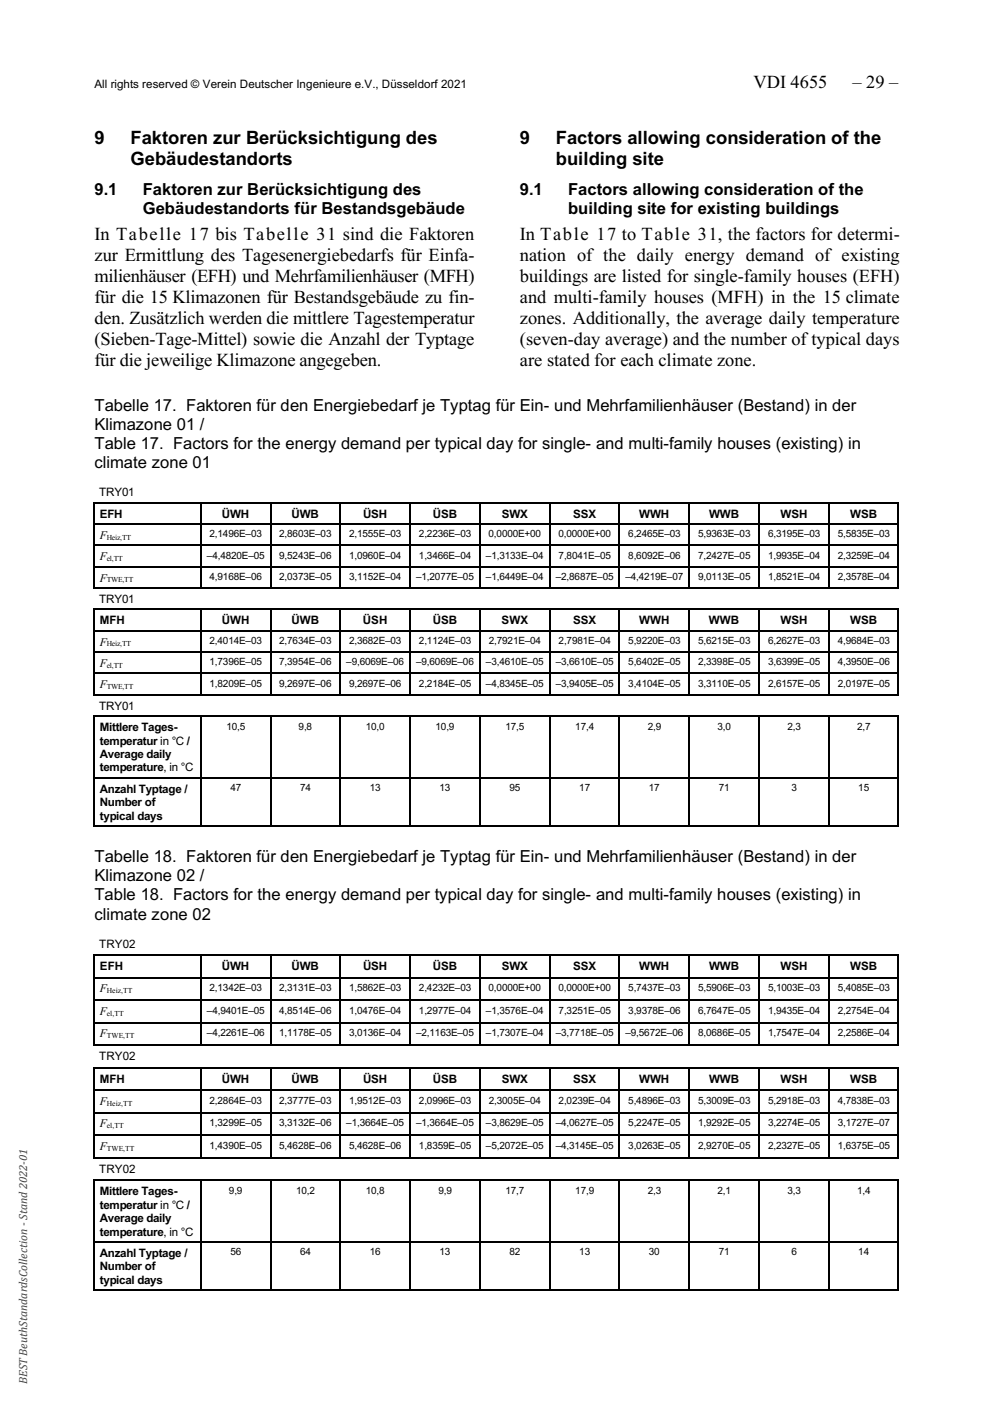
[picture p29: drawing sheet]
<svg xmlns="http://www.w3.org/2000/svg" width="210mm" height="297mm" viewBox="0 0 210 297" stroke-linecap="round" stroke-linejoin="round" font-family="sans-serif">
<defs><g id="words">
<g font-size="3.9">
<text x="159.4" y="18.6">VDI 4655</text>
<text x="180.3" y="18.6">– 29 –</text>
<text x="20" y="30.5">9</text>
<text x="27.6" y="30.5">Faktoren zur Berücksichtigung des</text>
<text x="27.6" y="35">Gebäudestandorts</text>
<text x="109.9" y="30.5">9</text>
<text x="117.6" y="30.5">Factors allowing consideration of the</text>
<text x="117.6" y="35">building site</text>
<text x="20" y="50.7">In Tabelle 17 bis Tabelle 31 sind die Faktoren</text>
<text x="109.9" y="50.7">In Table 17 to Table 31, the factors for determi-</text>
<text x="20" y="55.2">zur Ermittlung des Tagesenergiebedarfs für Einfa-</text>
<text x="20" y="59.6">milienhäuser (EFH) und Mehrfamilienhäuser (MFH)</text>
<text x="109.9" y="59.6">buildings are listed for single-family houses (EFH)</text>
<text x="109.9" y="55.2">nation of the daily energy demand of existing</text>
<text x="20" y="64.1">für die 15 Klimazonen für Bestandsgebäude zu fin-</text>
<text x="109.9" y="64.1">and multi-family houses (MFH) in the 15 climate</text>
<text x="20" y="68.6">den. Zusätzlich werden die mittlere Tagestemperatur</text>
<text x="109.9" y="68.6">zones. Additionally, the average daily temperature</text>
<text x="20" y="73">(Sieben-Tage-Mittel) sowie die Anzahl der Typtage</text>
<text x="20" y="77.5">für die jeweilige Klimazone angegeben.</text>
<text x="109.9" y="73">(seven-day average) and the number of typical days</text>
<text x="109.9" y="77.5">are stated for each climate zone.</text>
</g>
<g font-size="3.5">
<text x="20" y="41.2">9.1</text>
<text x="30.2" y="41.2">Faktoren zur Berücksichtigung des</text>
<text x="109.9" y="41.2">9.1</text>
<text x="120.1" y="41.2">Factors allowing consideration of the</text>
<text x="30.2" y="45.3">Gebäudestandorts für Bestandsgebäude</text>
<text x="120.1" y="45.3">building site for existing buildings</text>
<text x="20" y="87">Tabelle 17. Faktoren für den Energiebedarf je Typtag für Ein- und Mehrfamilienhäuser (Bestand) in der</text>
<text x="20" y="91">Klimazone 01 /</text>
<text x="20" y="95">Table 17. Factors for the energy demand per typical day for single- and multi-family houses (existing) in</text>
<text x="20" y="99.1">climate zone 01</text>
<text x="20" y="182.4">Tabelle 18. Faktoren für den Energiebedarf je Typtag für Ein- und Mehrfamilienhäuser (Bestand) in der</text>
<text x="20" y="190.5">Table 18. Factors for the energy demand per typical day for single- and multi-family houses (existing) in</text>
<text x="20" y="186.5">Klimazone 02 /</text>
<text x="20" y="194.6">climate zone 02</text>
</g>
<g font-size="2.5">
<text x="20" y="18.6">All rights reserved © Verein Deutscher Ingenieure e.V., Düsseldorf 2021</text>
<text x="21" y="105">TRY01</text>
<text x="21.1" y="109.6">EFH</text>
<text x="46.9" y="109.6">ÜWH</text>
<text x="61.7" y="109.6">ÜWB</text>
<text x="76.8" y="109.6">ÜSH</text>
<text x="91.6" y="109.6">ÜSB</text>
<text x="106.1" y="109.6">SWX</text>
<text x="121.2" y="109.6">SSX</text>
<text x="135.2" y="109.6">WWH</text>
<text x="150" y="109.6">WWB</text>
<text x="165.1" y="109.6">WSH</text>
<text x="179.8" y="109.6">WSB</text>
<text x="21.1" y="114">F</text>
<text x="21.1" y="118.5">F</text>
<text x="21.1" y="123.1">F</text>
<text x="21" y="127.6">TRY01</text>
<text x="21.1" y="132.1">MFH</text>
<text x="21.1" y="136.6">F</text>
<text x="46.9" y="132.1">ÜWH</text>
<text x="61.6" y="132.1">ÜWB</text>
<text x="76.8" y="132.1">ÜSH</text>
<text x="91.5" y="132.1">ÜSB</text>
<text x="106.1" y="132.1">SWX</text>
<text x="121.2" y="132.1">SSX</text>
<text x="135.2" y="132.1">WWH</text>
<text x="149.9" y="132.1">WWB</text>
<text x="165.1" y="132.1">WSH</text>
<text x="179.8" y="132.1">WSB</text>
<text x="21.1" y="141.1">F</text>
<text x="21.1" y="145.6">F</text>
<text x="21" y="150.2">TRY01</text>
<text x="21.1" y="154.7">Mittlere Tages-</text>
<text x="21.1" y="157.5">temperatur in °C /</text>
<text x="21.1" y="160.4">Average daily</text>
<text x="21.1" y="167.7">Anzahl Typtage /</text>
<text x="21.1" y="163.2">temperature, in °C</text>
<text x="21.1" y="170.6">Number of</text>
<text x="21.1" y="173.4">typical days</text>
<text x="21" y="200.5">TRY02</text>
<text x="21.1" y="205.3">EFH</text>
<text x="21.1" y="210">F</text>
<text x="46.9" y="205.3">ÜWH</text>
<text x="61.7" y="205.3">ÜWB</text>
<text x="76.8" y="205.3">ÜSH</text>
<text x="91.6" y="205.3">ÜSB</text>
<text x="106.1" y="205.3">SWX</text>
<text x="121.2" y="205.3">SSX</text>
<text x="135.2" y="205.3">WWH</text>
<text x="150" y="205.3">WWB</text>
<text x="165.1" y="205.3">WSH</text>
<text x="179.8" y="205.3">WSB</text>
<text x="21.1" y="214.8">F</text>
<text x="21.1" y="219.5">F</text>
<text x="21" y="224.3">TRY02</text>
<text x="21.1" y="229.1">MFH</text>
<text x="21.1" y="233.8">F</text>
<text x="46.9" y="229.1">ÜWH</text>
<text x="61.7" y="229.1">ÜWB</text>
<text x="76.8" y="229.1">ÜSH</text>
<text x="91.6" y="229.1">ÜSB</text>
<text x="106.1" y="229.1">SWX</text>
<text x="121.2" y="229.1">SSX</text>
<text x="135.2" y="229.1">WWH</text>
<text x="150" y="229.1">WWB</text>
<text x="165.1" y="229.1">WSH</text>
<text x="179.8" y="229.1">WSB</text>
<text x="21.1" y="238.5">F</text>
<text x="21.1" y="243.3">F</text>
<text x="21" y="248.1">TRY02</text>
<text x="21.1" y="252.9">Mittlere Tages-</text>
<text x="21.1" y="255.7">temperatur in °C /</text>
<text x="21.1" y="258.6">Average daily</text>
<text x="21.1" y="261.4">temperature, in °C</text>
<text x="21.1" y="265.9">Anzahl Typtage /</text>
<text x="21.1" y="268.7">Number of</text>
<text x="21.1" y="271.6">typical days</text>
</g>
<text font-size="2.5" fill="#424242" x="5.8" y="292.8" transform="rotate(-90 5.8 292.8)">BEST BeuthStandardsCollection - Stand 2022-01</text>
<g font-size="2.1">
<text x="44.3" y="113.7">2,1496E–03</text>
<text x="59.1" y="113.7">2,8603E–03</text>
<text x="73.8" y="113.7">2,1555E–03</text>
<text x="88.6" y="113.7">2,2236E–03</text>
<text x="103.3" y="113.7">0,0000E+00</text>
<text x="118.1" y="113.7">0,0000E+00</text>
<text x="132.9" y="113.7">6,2465E–03</text>
<text x="147.7" y="113.7">5,9363E–03</text>
<text x="162.4" y="113.7">6,3195E–03</text>
<text x="177.2" y="113.7">5,5835E–03</text>
<text x="43.8" y="118.2">–4,4820E–05</text>
<text x="59.1" y="118.2">9,5243E–06</text>
<text x="73.8" y="118.2">1,0960E–04</text>
<text x="88.6" y="118.2">1,3466E–04</text>
<text x="102.8" y="118.2">–1,3133E–04</text>
<text x="118.2" y="118.2">7,8041E–05</text>
<text x="132.9" y="118.2">8,6092E–06</text>
<text x="147.7" y="118.2">7,2427E–05</text>
<text x="162.4" y="118.2">1,9935E–04</text>
<text x="177.2" y="118.2">2,3259E–04</text>
<text x="44.3" y="122.8">4,9168E–06</text>
<text x="59.1" y="122.8">2,0373E–05</text>
<text x="73.8" y="122.8">3,1152E–04</text>
<text x="88" y="122.8">–1,2077E–05</text>
<text x="102.8" y="122.8">–1,6449E–04</text>
<text x="117.6" y="122.8">–2,8687E–05</text>
<text x="132.3" y="122.8">–4,4219E–07</text>
<text x="147.7" y="122.8">9,0113E–05</text>
<text x="162.4" y="122.8">1,8521E–04</text>
<text x="177.2" y="122.8">2,3578E–04</text>
<text x="44.3" y="136.3">2,4014E–03</text>
<text x="59.1" y="136.3">2,7634E–03</text>
<text x="73.8" y="136.3">2,3682E–03</text>
<text x="88.6" y="136.3">2,1124E–03</text>
<text x="103.4" y="136.3">2,7921E–04</text>
<text x="118.2" y="136.3">2,7981E–04</text>
<text x="132.9" y="136.3">5,9220E–03</text>
<text x="147.7" y="136.3">5,6215E–03</text>
<text x="162.4" y="136.3">6,2627E–03</text>
<text x="177.2" y="136.3">4,9684E–03</text>
<text x="44.3" y="140.8">1,7396E–05</text>
<text x="59.1" y="140.8">7,3954E–06</text>
<text x="73.2" y="140.8">–9,6069E–06</text>
<text x="88" y="140.8">–9,6069E–06</text>
<text x="102.8" y="140.8">–3,4610E–05</text>
<text x="117.6" y="140.8">–3,6610E–05</text>
<text x="132.9" y="140.8">5,6402E–05</text>
<text x="147.7" y="140.8">2,3398E–05</text>
<text x="162.4" y="140.8">3,6399E–05</text>
<text x="177.2" y="140.8">4,3950E–06</text>
<text x="44.3" y="145.3">1,8209E–05</text>
<text x="59.1" y="145.3">9,2697E–06</text>
<text x="73.8" y="145.3">9,2697E–06</text>
<text x="88.6" y="145.3">2,2184E–05</text>
<text x="102.8" y="145.3">–4,8345E–05</text>
<text x="117.6" y="145.3">–3,9405E–05</text>
<text x="132.9" y="145.3">3,4104E–05</text>
<text x="147.7" y="145.3">3,3110E–05</text>
<text x="162.4" y="145.3">2,6157E–05</text>
<text x="177.2" y="145.3">2,0197E–05</text>
<text x="47.9" y="154.3">10,5</text>
<text x="63.2" y="154.3">9,8</text>
<text x="77.3" y="154.3">10,0</text>
<text x="92.1" y="154.3">10,9</text>
<text x="106.9" y="154.3">17,5</text>
<text x="121.7" y="154.3">17,4</text>
<text x="137" y="154.3">2,9</text>
<text x="151.8" y="154.3">3,0</text>
<text x="166.5" y="154.3">2,3</text>
<text x="181.3" y="154.3">2,7</text>
<text x="48.7" y="167.4">47</text>
<text x="63.5" y="167.4">74</text>
<text x="78.2" y="167.4">13</text>
<text x="93" y="167.4">13</text>
<text x="107.7" y="167.4">95</text>
<text x="122.5" y="167.4">17</text>
<text x="137.2" y="167.4">17</text>
<text x="152" y="167.4">71</text>
<text x="167.4" y="167.4">3</text>
<text x="181.5" y="167.4">15</text>
<text x="44.3" y="209.7">2,1342E–03</text>
<text x="59.1" y="209.7">2,3131E–03</text>
<text x="73.8" y="209.7">1,5862E–03</text>
<text x="88.6" y="209.7">2,4232E–03</text>
<text x="103.3" y="209.7">0,0000E+00</text>
<text x="118.1" y="209.7">0,0000E+00</text>
<text x="132.9" y="209.7">5,7437E–03</text>
<text x="147.7" y="209.7">5,5906E–03</text>
<text x="162.4" y="209.7">5,1003E–03</text>
<text x="177.2" y="209.7">5,4085E–03</text>
<text x="43.8" y="214.5">–4,9401E–05</text>
<text x="59.1" y="214.5">4,8514E–06</text>
<text x="73.8" y="214.5">1,0476E–04</text>
<text x="88.6" y="214.5">1,2977E–04</text>
<text x="102.8" y="214.5">–1,3576E–04</text>
<text x="118.2" y="214.5">7,3251E–05</text>
<text x="132.9" y="214.5">3,9378E–06</text>
<text x="147.7" y="214.5">6,7647E–05</text>
<text x="162.4" y="214.5">1,9435E–04</text>
<text x="177.2" y="214.5">2,2754E–04</text>
<text x="43.8" y="219.2">–4,2261E–06</text>
<text x="59.1" y="219.2">1,1178E–05</text>
<text x="73.8" y="219.2">3,0136E–04</text>
<text x="88" y="219.2">–2,1163E–05</text>
<text x="102.8" y="219.2">–1,7307E–04</text>
<text x="117.6" y="219.2">–3,7718E–05</text>
<text x="132.3" y="219.2">–9,5672E–06</text>
<text x="147.7" y="219.2">8,0686E–05</text>
<text x="162.4" y="219.2">1,7547E–04</text>
<text x="177.2" y="219.2">2,2586E–04</text>
<text x="44.3" y="233.5">2,2864E–03</text>
<text x="59.1" y="233.5">2,3777E–03</text>
<text x="73.8" y="233.5">1,9512E–03</text>
<text x="88.6" y="233.5">2,0996E–03</text>
<text x="103.4" y="233.5">2,3005E–04</text>
<text x="118.2" y="233.5">2,0239E–04</text>
<text x="132.9" y="233.5">5,4896E–03</text>
<text x="147.7" y="233.5">5,3009E–03</text>
<text x="162.4" y="233.5">5,2918E–03</text>
<text x="177.2" y="233.5">4,7838E–03</text>
<text x="44.3" y="238.3">1,3299E–05</text>
<text x="59.1" y="238.3">3,3132E–06</text>
<text x="73.2" y="238.3">–1,3664E–05</text>
<text x="88" y="238.3">–1,3664E–05</text>
<text x="102.8" y="238.3">–3,8629E–05</text>
<text x="117.6" y="238.3">–4,0627E–05</text>
<text x="132.9" y="238.3">5,2247E–05</text>
<text x="147.7" y="238.3">1,9292E–05</text>
<text x="162.4" y="238.3">3,2274E–05</text>
<text x="177.2" y="238.3">3,1727E–07</text>
<text x="44.3" y="243">1,4390E–05</text>
<text x="59.1" y="243">5,4628E–06</text>
<text x="73.8" y="243">5,4628E–06</text>
<text x="88.6" y="243">1,8359E–05</text>
<text x="102.8" y="243">–5,2072E–05</text>
<text x="117.6" y="243">–4,3145E–05</text>
<text x="132.9" y="243">3,0263E–05</text>
<text x="147.7" y="243">2,9270E–05</text>
<text x="162.4" y="243">2,2327E–05</text>
<text x="177.2" y="243">1,6375E–05</text>
<text x="48.4" y="252.6">9,9</text>
<text x="62.6" y="252.6">10,2</text>
<text x="77.3" y="252.6">10,8</text>
<text x="92.7" y="252.6">9,9</text>
<text x="106.9" y="252.6">17,7</text>
<text x="121.7" y="252.6">17,9</text>
<text x="137" y="252.6">2,3</text>
<text x="151.8" y="252.6">2,1</text>
<text x="166.5" y="252.6">3,3</text>
<text x="181.3" y="252.6">1,4</text>
<text x="48.7" y="265.6">56</text>
<text x="63.5" y="265.6">64</text>
<text x="78.2" y="265.6">16</text>
<text x="93" y="265.6">13</text>
<text x="107.7" y="265.6">82</text>
<text x="122.5" y="265.6">13</text>
<text x="137.2" y="265.6">30</text>
<text x="152" y="265.6">71</text>
<text x="167.4" y="265.6">6</text>
<text x="181.5" y="265.6">14</text>
</g>
<g font-size="1.6">
<text x="22.6" y="114.2">Heiz,TT</text>
<text x="22.6" y="118.7">el,TT</text>
<text x="22.6" y="123.2">TWE,TT</text>
<text x="22.6" y="136.8">Heiz,TT</text>
<text x="22.6" y="141.3">el,TT</text>
<text x="22.6" y="145.8">TWE,TT</text>
<text x="22.6" y="210.1">Heiz,TT</text>
<text x="22.6" y="214.9">el,TT</text>
<text x="22.6" y="219.7">TWE,TT</text>
<text x="22.6" y="234">Heiz,TT</text>
<text x="22.6" y="238.7">el,TT</text>
<text x="22.6" y="243.5">TWE,TT</text>
</g>
</g></defs>
<g fill="#000">
<path d="M19.9 106.2h.2v.3h-.2zM19.9 110.7h.2v.3h-.2zM19.9 115.3h.2v.2h-.2zM20.1 106.2h.3v.3h-.3zM42.3 106.2h.3v.3h-.3zM42.3 110.7h.3v.3h-.3zM42.3 115.3h.3v.2h-.3zM42.6 106.2h.2v.3h-.2zM57.1 106.2h.3v.3h-.3zM57.1 110.7h.3v.3h-.3zM57.1 115.3h.3v.2h-.3zM57.4 106.2h.2v.3h-.2z"/>
<path d="M71.8 106.2h.3v.3h-.3zM71.8 110.7h.3v.3h-.3zM71.8 115.3h.3v.2h-.3zM72.1 106.2h.2v.3h-.2zM86.6 106.2h.3v.3h-.3zM86.6 110.7h.3v.3h-.3zM86.6 115.3h.3v.2h-.3zM86.9 106.2h.2v.3h-.2zM101.3 106.2h.3v.3h-.3zM101.3 110.7h.3v.3h-.3zM101.3 115.3h.3v.2h-.3zM101.6 106.2h.3v.3h-.3z"/>
<path d="M116.1 106.2h.3v.3h-.3zM116.1 110.7h.3v.3h-.3zM116.1 115.3h.3v.2h-.3zM116.4 106.2h.2v.3h-.2zM130.9 106.2h.2v.3h-.2zM130.9 110.7h.2v.3h-.2zM130.9 115.3h.2v.2h-.2zM131.1 106.2h.3v.3h-.3zM145.7 106.2h.2v.3h-.2zM145.7 110.7h.2v.3h-.2zM145.7 115.3h.2v.2h-.2zM145.9 106.2h.3v.3h-.3z"/>
<path d="M160.4 106.2h.3v.3h-.3zM160.4 110.7h.3v.3h-.3zM160.4 115.3h.3v.2h-.3zM160.7 106.2h.2v.3h-.2zM175.2 106.2h.2v.3h-.2zM175.2 110.7h.2v.3h-.2zM175.2 115.3h.2v.2h-.2zM175.4 106.2h.3v.3h-.3zM189.9 106.2h.2v.3h-.2zM189.9 110.7h.2v.3h-.2zM189.9 115.3h.2v.2h-.2zM19.9 119.8h.2v.2h-.2z"/>
<path d="M19.9 124.3h.2v.2h-.2zM19.9 128.8h.2v.3h-.2zM19.9 133.3h.2v.3h-.2zM19.9 137.8h.2v.3h-.2zM20.1 124.3h.3v.2h-.3zM20.1 128.8h.3v.3h-.3zM42.3 119.8h.3v.2h-.3zM42.3 124.3h.3v.2h-.3zM42.3 128.8h.3v.3h-.3zM42.3 133.3h.3v.3h-.3zM42.3 137.8h.3v.3h-.3zM42.6 124.3h.2v.2h-.2z"/>
<path d="M42.6 128.8h.2v.3h-.2zM57.1 119.8h.3v.2h-.3zM57.1 124.3h.3v.2h-.3zM57.1 128.8h.3v.3h-.3zM57.1 133.3h.3v.3h-.3zM57.1 137.8h.3v.3h-.3zM57.4 124.3h.2v.2h-.2zM57.4 128.8h.2v.3h-.2zM71.8 119.8h.3v.2h-.3zM71.8 124.3h.3v.2h-.3zM71.8 128.8h.3v.3h-.3zM71.8 133.3h.3v.3h-.3z"/>
<path d="M71.8 137.8h.3v.3h-.3zM72.1 124.3h.2v.2h-.2zM72.1 128.8h.2v.3h-.2zM86.6 119.8h.3v.2h-.3zM86.6 124.3h.3v.2h-.3zM86.6 128.8h.3v.3h-.3zM86.6 133.3h.3v.3h-.3zM86.6 137.8h.3v.3h-.3zM86.9 124.3h.2v.2h-.2zM86.9 128.8h.2v.3h-.2zM101.3 119.8h.3v.2h-.3zM101.3 124.3h.3v.2h-.3z"/>
<path d="M101.3 128.8h.3v.3h-.3zM101.3 133.3h.3v.3h-.3zM101.3 137.8h.3v.3h-.3zM101.6 124.3h.3v.2h-.3zM101.6 128.8h.3v.3h-.3zM116.1 119.8h.3v.2h-.3zM116.1 124.3h.3v.2h-.3zM116.1 128.8h.3v.3h-.3zM116.1 133.3h.3v.3h-.3zM116.1 137.8h.3v.3h-.3zM116.4 124.3h.2v.2h-.2zM116.4 128.8h.2v.3h-.2z"/>
<path d="M130.9 119.8h.2v.2h-.2zM130.9 124.3h.2v.2h-.2zM130.9 128.8h.2v.3h-.2zM130.9 133.3h.2v.3h-.2zM130.9 137.8h.2v.3h-.2zM131.1 124.3h.3v.2h-.3zM131.1 128.8h.3v.3h-.3zM145.7 119.8h.2v.2h-.2zM145.7 124.3h.2v.2h-.2zM145.7 128.8h.2v.3h-.2zM145.7 133.3h.2v.3h-.2zM145.7 137.8h.2v.3h-.2z"/>
<path d="M145.9 124.3h.3v.2h-.3zM145.9 128.8h.3v.3h-.3zM160.4 119.8h.3v.2h-.3zM160.4 124.3h.3v.2h-.3zM160.4 128.8h.3v.3h-.3zM160.4 133.3h.3v.3h-.3zM160.4 137.8h.3v.3h-.3zM160.7 124.3h.2v.2h-.2zM160.7 128.8h.2v.3h-.2zM175.2 119.8h.2v.2h-.2zM175.2 124.3h.2v.2h-.2zM175.2 128.8h.2v.3h-.2z"/>
<path d="M175.2 133.3h.2v.3h-.2zM175.2 137.8h.2v.3h-.2zM175.4 124.3h.3v.2h-.3zM175.4 128.8h.3v.3h-.3zM189.9 119.8h.2v.2h-.2zM189.9 124.3h.2v.2h-.2zM189.9 128.8h.2v.3h-.2zM189.9 133.3h.2v.3h-.2zM189.9 137.8h.2v.3h-.2zM19.9 142.4h.2v.2h-.2zM19.9 146.9h.2v.2h-.2zM19.9 151.4h.2v.2h-.2z"/>
<path d="M20.1 146.9h.3v.2h-.3zM20.1 151.4h.3v.2h-.3zM42.3 142.4h.3v.2h-.3zM42.3 146.9h.3v.2h-.3zM42.3 151.4h.3v.2h-.3zM42.6 146.9h.2v.2h-.2zM42.6 151.4h.2v.2h-.2zM57.1 142.4h.3v.2h-.3zM57.1 146.9h.3v.2h-.3zM57.1 151.4h.3v.2h-.3zM57.4 146.9h.2v.2h-.2zM57.4 151.4h.2v.2h-.2z"/>
<path d="M71.8 142.4h.3v.2h-.3zM71.8 146.9h.3v.2h-.3zM71.8 151.4h.3v.2h-.3zM72.1 146.9h.2v.2h-.2zM72.1 151.4h.2v.2h-.2zM86.6 142.4h.3v.2h-.3zM86.6 146.9h.3v.2h-.3zM86.6 151.4h.3v.2h-.3zM86.9 146.9h.2v.2h-.2zM86.9 151.4h.2v.2h-.2zM101.3 142.4h.3v.2h-.3zM101.3 146.9h.3v.2h-.3z"/>
<path d="M101.3 151.4h.3v.2h-.3zM101.6 146.9h.3v.2h-.3zM101.6 151.4h.3v.2h-.3zM116.1 142.4h.3v.2h-.3zM116.1 146.9h.3v.2h-.3zM116.1 151.4h.3v.2h-.3zM116.4 146.9h.2v.2h-.2zM116.4 151.4h.2v.2h-.2zM130.9 142.4h.2v.2h-.2zM130.9 146.9h.2v.2h-.2zM130.9 151.4h.2v.2h-.2zM131.1 146.9h.3v.2h-.3z"/>
<path d="M131.1 151.4h.3v.2h-.3zM145.7 142.4h.2v.2h-.2zM145.7 146.9h.2v.2h-.2zM145.7 151.4h.2v.2h-.2zM145.9 146.9h.3v.2h-.3zM145.9 151.4h.3v.2h-.3zM160.4 142.4h.3v.2h-.3zM160.4 146.9h.3v.2h-.3zM160.4 151.4h.3v.2h-.3zM160.7 146.9h.2v.2h-.2zM160.7 151.4h.2v.2h-.2zM175.2 142.4h.2v.2h-.2z"/>
<path d="M175.2 146.9h.2v.2h-.2zM175.2 151.4h.2v.2h-.2zM175.4 146.9h.3v.2h-.3zM175.4 151.4h.3v.2h-.3zM189.9 142.4h.2v.2h-.2zM189.9 146.9h.2v.2h-.2zM189.9 151.4h.2v.2h-.2zM19.9 164.4h.2v.3h-.2zM19.9 174.6h.2v.3h-.2zM42.3 164.4h.3v.3h-.3zM42.3 174.6h.3v.3h-.3zM57.1 164.4h.3v.3h-.3z"/>
<path d="M57.1 174.6h.3v.3h-.3zM71.8 164.4h.3v.3h-.3zM71.8 174.6h.3v.3h-.3zM86.6 164.4h.3v.3h-.3zM86.6 174.6h.3v.3h-.3zM101.3 164.4h.3v.3h-.3zM101.3 174.6h.3v.3h-.3zM116.1 164.4h.3v.3h-.3zM116.1 174.6h.3v.3h-.3zM130.9 164.4h.2v.3h-.2zM130.9 174.6h.2v.3h-.2zM145.7 164.4h.2v.3h-.2z"/>
<path d="M145.7 174.6h.2v.3h-.2zM160.4 164.4h.3v.3h-.3zM160.4 174.6h.3v.3h-.3zM175.2 164.4h.2v.3h-.2zM175.2 174.6h.2v.3h-.2zM189.9 164.4h.2v.3h-.2zM189.9 174.6h.2v.3h-.2zM19.9 202h.2v.2h-.2zM19.9 206.7h.2v.3h-.2zM19.9 211.5h.2v.3h-.2zM19.9 216.2h.2v.3h-.2zM20.1 202h.3v.2h-.3z"/>
<path d="M42.3 202h.3v.2h-.3zM42.3 206.7h.3v.3h-.3zM42.3 211.5h.3v.3h-.3zM42.3 216.2h.3v.3h-.3zM42.6 202h.2v.2h-.2zM57.1 202h.3v.2h-.3zM57.1 206.7h.3v.3h-.3zM57.1 211.5h.3v.3h-.3zM57.1 216.2h.3v.3h-.3zM57.4 202h.2v.2h-.2zM71.8 202h.3v.2h-.3zM71.8 206.7h.3v.3h-.3z"/>
<path d="M71.8 211.5h.3v.3h-.3zM71.8 216.2h.3v.3h-.3zM72.1 202h.2v.2h-.2zM86.6 202h.3v.2h-.3zM86.6 206.7h.3v.3h-.3zM86.6 211.5h.3v.3h-.3zM86.6 216.2h.3v.3h-.3zM86.9 202h.2v.2h-.2zM101.3 202h.3v.2h-.3zM101.3 206.7h.3v.3h-.3zM101.3 211.5h.3v.3h-.3zM101.3 216.2h.3v.3h-.3z"/>
<path d="M101.6 202h.3v.2h-.3zM116.1 202h.3v.2h-.3zM116.1 206.7h.3v.3h-.3zM116.1 211.5h.3v.3h-.3zM116.1 216.2h.3v.3h-.3zM116.4 202h.2v.2h-.2zM130.9 202h.2v.2h-.2zM130.9 206.7h.2v.3h-.2zM130.9 211.5h.2v.3h-.2zM130.9 216.2h.2v.3h-.2zM131.1 202h.3v.2h-.3zM145.7 202h.2v.2h-.2z"/>
<path d="M145.7 206.7h.2v.3h-.2zM145.7 211.5h.2v.3h-.2zM145.7 216.2h.2v.3h-.2zM145.9 202h.3v.2h-.3zM160.4 202h.3v.2h-.3zM160.4 206.7h.3v.3h-.3zM160.4 211.5h.3v.3h-.3zM160.4 216.2h.3v.3h-.3zM160.7 202h.2v.2h-.2zM175.2 202h.2v.2h-.2zM175.2 206.7h.2v.3h-.2zM175.2 211.5h.2v.3h-.2z"/>
<path d="M175.2 216.2h.2v.3h-.2zM175.4 202h.3v.2h-.3zM189.9 202h.2v.2h-.2zM189.9 206.7h.2v.3h-.2zM189.9 211.5h.2v.3h-.2zM189.9 216.2h.2v.3h-.2zM19.9 221h.2v.3h-.2zM19.9 225.8h.2v.2h-.2zM19.9 230.5h.2v.3h-.2zM19.9 235.3h.2v.2h-.2zM20.1 221h.3v.3h-.3zM20.1 225.8h.3v.2h-.3z"/>
<path d="M42.3 221h.3v.3h-.3zM42.3 225.8h.3v.2h-.3zM42.3 230.5h.3v.3h-.3zM42.3 235.3h.3v.2h-.3zM42.6 221h.2v.3h-.2zM42.6 225.8h.2v.2h-.2zM57.1 221h.3v.3h-.3zM57.1 225.8h.3v.2h-.3zM57.1 230.5h.3v.3h-.3zM57.1 235.3h.3v.2h-.3zM57.4 221h.2v.3h-.2zM57.4 225.8h.2v.2h-.2z"/>
<path d="M71.8 221h.3v.3h-.3zM71.8 225.8h.3v.2h-.3zM71.8 230.5h.3v.3h-.3zM71.8 235.3h.3v.2h-.3zM72.1 221h.2v.3h-.2zM72.1 225.8h.2v.2h-.2zM86.6 221h.3v.3h-.3zM86.6 225.8h.3v.2h-.3zM86.6 230.5h.3v.3h-.3zM86.6 235.3h.3v.2h-.3zM86.9 221h.2v.3h-.2zM86.9 225.8h.2v.2h-.2z"/>
<path d="M101.3 221h.3v.3h-.3zM101.3 225.8h.3v.2h-.3zM101.3 230.5h.3v.3h-.3zM101.3 235.3h.3v.2h-.3zM101.6 221h.3v.3h-.3zM101.6 225.8h.3v.2h-.3zM116.1 221h.3v.3h-.3zM116.1 225.8h.3v.2h-.3zM116.1 230.5h.3v.3h-.3zM116.1 235.3h.3v.2h-.3zM116.4 221h.2v.3h-.2zM116.4 225.8h.2v.2h-.2z"/>
<path d="M130.9 221h.2v.3h-.2zM130.9 225.8h.2v.2h-.2zM130.9 230.5h.2v.3h-.2zM130.9 235.3h.2v.2h-.2zM131.1 221h.3v.3h-.3zM131.1 225.8h.3v.2h-.3zM145.7 221h.2v.3h-.2zM145.7 225.8h.2v.2h-.2zM145.7 230.5h.2v.3h-.2zM145.7 235.3h.2v.2h-.2zM145.9 221h.3v.3h-.3zM145.9 225.8h.3v.2h-.3z"/>
<path d="M160.4 221h.3v.3h-.3zM160.4 225.8h.3v.2h-.3zM160.4 230.5h.3v.3h-.3zM160.4 235.3h.3v.2h-.3zM160.7 221h.2v.3h-.2zM160.7 225.8h.2v.2h-.2zM175.2 221h.2v.3h-.2zM175.2 225.8h.2v.2h-.2zM175.2 230.5h.2v.3h-.2zM175.2 235.3h.2v.2h-.2zM175.4 221h.3v.3h-.3zM175.4 225.8h.3v.2h-.3z"/>
<path d="M189.9 221h.2v.3h-.2zM189.9 225.8h.2v.2h-.2zM189.9 230.5h.2v.3h-.2zM189.9 235.3h.2v.2h-.2zM19.9 240.1h.2v.2h-.2zM19.9 244.8h.2v.3h-.2zM19.9 249.6h.2v.3h-.2zM20.1 244.8h.3v.3h-.3zM20.1 249.6h.3v.3h-.3zM42.3 240.1h.3v.2h-.3zM42.3 244.8h.3v.3h-.3zM42.3 249.6h.3v.3h-.3z"/>
<path d="M42.6 244.8h.2v.3h-.2zM42.6 249.6h.2v.3h-.2zM57.1 240.1h.3v.2h-.3zM57.1 244.8h.3v.3h-.3zM57.1 249.6h.3v.3h-.3zM57.4 244.8h.2v.3h-.2zM57.4 249.6h.2v.3h-.2zM71.8 240.1h.3v.2h-.3zM71.8 244.8h.3v.3h-.3zM71.8 249.6h.3v.3h-.3zM72.1 244.8h.2v.3h-.2zM72.1 249.6h.2v.3h-.2z"/>
<path d="M86.6 240.1h.3v.2h-.3zM86.6 244.8h.3v.3h-.3zM86.6 249.6h.3v.3h-.3zM86.9 244.8h.2v.3h-.2zM86.9 249.6h.2v.3h-.2zM101.3 240.1h.3v.2h-.3zM101.3 244.8h.3v.3h-.3zM101.3 249.6h.3v.3h-.3zM101.6 244.8h.3v.3h-.3zM101.6 249.6h.3v.3h-.3zM116.1 240.1h.3v.2h-.3zM116.1 244.8h.3v.3h-.3z"/>
<path d="M116.1 249.6h.3v.3h-.3zM116.4 244.8h.2v.3h-.2zM116.4 249.6h.2v.3h-.2zM130.9 240.1h.2v.2h-.2zM130.9 244.8h.2v.3h-.2zM130.9 249.6h.2v.3h-.2zM131.1 244.8h.3v.3h-.3zM131.1 249.6h.3v.3h-.3zM145.7 240.1h.2v.2h-.2zM145.7 244.8h.2v.3h-.2zM145.7 249.6h.2v.3h-.2zM145.9 244.8h.3v.3h-.3z"/>
<path d="M145.9 249.6h.3v.3h-.3zM160.4 240.1h.3v.2h-.3zM160.4 244.8h.3v.3h-.3zM160.4 249.6h.3v.3h-.3zM160.7 244.8h.2v.3h-.2zM160.7 249.6h.2v.3h-.2zM175.2 240.1h.2v.2h-.2zM175.2 244.8h.2v.3h-.2zM175.2 249.6h.2v.3h-.2zM175.4 244.8h.3v.3h-.3zM175.4 249.6h.3v.3h-.3zM189.9 240.1h.2v.2h-.2z"/>
<path d="M189.9 244.8h.2v.3h-.2zM189.9 249.6h.2v.3h-.2zM19.9 262.6h.2v.2h-.2zM19.9 272.8h.2v.3h-.2zM42.3 262.6h.3v.2h-.3zM42.3 272.8h.3v.3h-.3zM57.1 262.6h.3v.2h-.3zM57.1 272.8h.3v.3h-.3zM71.8 262.6h.3v.2h-.3zM71.8 272.8h.3v.3h-.3zM86.6 262.6h.3v.2h-.3zM86.6 272.8h.3v.3h-.3z"/>
<path d="M101.3 262.6h.3v.2h-.3zM101.3 272.8h.3v.3h-.3zM116.1 262.6h.3v.2h-.3zM116.1 272.8h.3v.3h-.3zM130.9 262.6h.2v.2h-.2zM130.9 272.8h.2v.3h-.2zM145.7 262.6h.2v.2h-.2zM145.7 272.8h.2v.3h-.2zM160.4 262.6h.3v.2h-.3zM160.4 272.8h.3v.3h-.3zM175.2 262.6h.2v.2h-.2zM175.2 272.8h.2v.3h-.2z"/>
<path d="M189.9 262.6h.2v.2h-.2zM189.9 272.8h.2v.3h-.2z"/>
</g>
<g fill="none" stroke="#000" stroke-width=".25">
<path d="M20 106.5v4.2M20 111v4.3M20 115.5v4.3M20.1 110.9h22.2M20.1 115.4h22.2M20.1 119.9h22.2M20.4 106.3h21.9M42.5 106.5v4.2M42.5 111v4.3M42.5 115.5v4.3M42.6 110.9h14.5M42.6 115.4h14.5"/>
<path d="M42.6 119.9h14.5M42.8 106.3h14.3M57.2 106.5v4.2M57.2 111v4.3M57.2 115.5v4.3M57.4 110.9h14.4M57.4 115.4h14.4M57.4 119.9h14.4M57.6 106.3h14.2M72 106.5v4.2M72 111v4.3M72 115.5v4.3"/>
<path d="M72.1 110.9h14.5M72.1 115.4h14.5M72.1 119.9h14.5M72.3 106.3h14.3M86.7 106.5v4.2M86.7 111v4.3M86.7 115.5v4.3M86.9 110.9h14.4M86.9 115.4h14.4M86.9 119.9h14.4M87.1 106.3h14.2M101.5 106.5v4.2"/>
<path d="M101.5 111v4.3M101.5 115.5v4.3M101.6 110.9h14.5M101.6 115.4h14.5M101.6 119.9h14.5M101.9 106.3h14.2M116.2 106.5v4.2M116.2 111v4.3M116.2 115.5v4.3M116.4 110.9h14.5M116.4 115.4h14.5M116.4 119.9h14.5"/>
<path d="M116.6 106.3h14.3M131 106.5v4.2M131 111v4.3M131 115.5v4.3M131.1 110.9h14.6M131.1 115.4h14.6M131.1 119.9h14.6M131.4 106.3h14.3M145.8 106.5v4.2M145.8 111v4.3M145.8 115.5v4.3M145.9 110.9h14.5"/>
<path d="M145.9 115.4h14.5M145.9 119.9h14.5M146.2 106.3h14.2M160.5 106.5v4.2M160.5 111v4.3M160.5 115.5v4.3M160.7 110.9h14.5M160.7 115.4h14.5M160.7 119.9h14.5M160.9 106.3h14.3M175.3 106.5v4.2M175.3 111v4.3"/>
<path d="M175.3 115.5v4.3M175.4 110.9h14.5M175.4 115.4h14.5M175.4 119.9h14.5M175.7 106.3h14.2M190 106.5v4.2M190 111v4.3M190 115.5v4.3M20 120v4.3M20 129.1v4.2M20 133.6v4.2M20 138.1v4.3"/>
<path d="M20.1 133.4h22.2M20.1 138h22.2M20.4 124.4h21.9M20.4 128.9h21.9M42.5 120v4.3M42.5 129.1v4.2M42.5 133.6v4.2M42.5 138.1v4.3M42.6 133.4h14.5M42.6 138h14.5M42.8 124.4h14.3M42.8 128.9h14.3"/>
<path d="M57.2 120v4.3M57.2 129.1v4.2M57.2 133.6v4.2M57.2 138.1v4.3M57.4 133.4h14.4M57.4 138h14.4M57.6 124.4h14.2M57.6 128.9h14.2M72 120v4.3M72 129.1v4.2M72 133.6v4.2M72 138.1v4.3"/>
<path d="M72.1 133.4h14.5M72.1 138h14.5M72.3 124.4h14.3M72.3 128.9h14.3M86.7 120v4.3M86.7 129.1v4.2M86.7 133.6v4.2M86.7 138.1v4.3M86.9 133.4h14.4M86.9 138h14.4M87.1 124.4h14.2M87.1 128.9h14.2"/>
<path d="M101.5 120v4.3M101.5 129.1v4.2M101.5 133.6v4.2M101.5 138.1v4.3M101.6 133.4h14.5M101.6 138h14.5M101.9 124.4h14.2M101.9 128.9h14.2M116.2 120v4.3M116.2 129.1v4.2M116.2 133.6v4.2M116.2 138.1v4.3"/>
<path d="M116.4 133.4h14.5M116.4 138h14.5M116.6 124.4h14.3M116.6 128.9h14.3M131 120v4.3M131 129.1v4.2M131 133.6v4.2M131 138.1v4.3M131.1 133.4h14.6M131.1 138h14.6M131.4 124.4h14.3M131.4 128.9h14.3"/>
<path d="M145.8 120v4.3M145.8 129.1v4.2M145.8 133.6v4.2M145.8 138.1v4.3M145.9 133.4h14.5M145.9 138h14.5M146.2 124.4h14.2M146.2 128.9h14.2M160.5 120v4.3M160.5 129.1v4.2M160.5 133.6v4.2M160.5 138.1v4.3"/>
<path d="M160.7 133.4h14.5M160.7 138h14.5M160.9 124.4h14.3M160.9 128.9h14.3M175.3 120v4.3M175.3 129.1v4.2M175.3 133.6v4.2M175.3 138.1v4.3M175.4 133.4h14.5M175.4 138h14.5M175.7 124.4h14.2M175.7 128.9h14.2"/>
<path d="M190 120v4.3M190 129.1v4.2M190 133.6v4.2M190 138.1v4.3M20 142.6v4.3M20 151.6v12.8M20.1 142.5h22.2M20.4 147h21.9M20.4 151.5h21.9M42.5 142.6v4.3M42.5 151.6v12.8M42.6 142.5h14.5"/>
<path d="M42.8 147h14.3M42.8 151.5h14.3M57.2 142.6v4.3M57.2 151.6v12.8M57.4 142.5h14.4M57.6 147h14.2M57.6 151.5h14.2M72 142.6v4.3M72 151.6v12.8M72.1 142.5h14.5M72.3 147h14.3M72.3 151.5h14.3"/>
<path d="M86.7 142.6v4.3M86.7 151.6v12.8M86.9 142.5h14.4M87.1 147h14.2M87.1 151.5h14.2M101.5 142.6v4.3M101.5 151.6v12.8M101.6 142.5h14.5M101.9 147h14.2M101.9 151.5h14.2M116.2 142.6v4.3M116.2 151.6v12.8"/>
<path d="M116.4 142.5h14.5M116.6 147h14.3M116.6 151.5h14.3M131 142.6v4.3M131 151.6v12.8M131.1 142.5h14.6M131.4 147h14.3M131.4 151.5h14.3M145.8 142.6v4.3M145.8 151.6v12.8M145.9 142.5h14.5M146.2 147h14.2"/>
<path d="M146.2 151.5h14.2M160.5 142.6v4.3M160.5 151.6v12.8M160.7 142.5h14.5M160.9 147h14.3M160.9 151.5h14.3M175.3 142.6v4.3M175.3 151.6v12.8M175.4 142.5h14.5M175.7 147h14.2M175.7 151.5h14.2M190 142.6v4.3"/>
<path d="M190 151.6v12.8M20 164.7v9.9M20.1 164.5h22.2M20.1 174.8h22.2M42.5 164.7v9.9M42.6 164.5h14.5M42.6 174.8h14.5M57.2 164.7v9.9M57.4 164.5h14.4M57.4 174.8h14.4M72 164.7v9.9M72.1 164.5h14.5"/>
<path d="M72.1 174.8h14.5M86.7 164.7v9.9M86.9 164.5h14.4M86.9 174.8h14.4M101.5 164.7v9.9M101.6 164.5h14.5M101.6 174.8h14.5M116.2 164.7v9.9M116.4 164.5h14.5M116.4 174.8h14.5M131 164.7v9.9M131.1 164.5h14.6"/>
<path d="M131.1 174.8h14.6M145.8 164.7v9.9M145.9 164.5h14.5M145.9 174.8h14.5M160.5 164.7v9.9M160.7 164.5h14.5M160.7 174.8h14.5M175.3 164.7v9.9M175.4 164.5h14.5M175.4 174.8h14.5M190 164.7v9.9M20 202.2v4.5"/>
<path d="M20 207v4.5M20 211.8v4.4M20 216.5v4.5M20.1 206.8h22.2M20.1 211.6h22.2M20.1 216.4h22.2M20.4 202.1h21.9M42.5 202.2v4.5M42.5 207v4.5M42.5 211.8v4.4M42.5 216.5v4.5M42.6 206.8h14.5"/>
<path d="M42.6 211.6h14.5M42.6 216.4h14.5M42.8 202.1h14.3M57.2 202.2v4.5M57.2 207v4.5M57.2 211.8v4.4M57.2 216.5v4.5M57.4 206.8h14.4M57.4 211.6h14.4M57.4 216.4h14.4M57.6 202.1h14.2M72 202.2v4.5"/>
<path d="M72 207v4.5M72 211.8v4.4M72 216.5v4.5M72.1 206.8h14.5M72.1 211.6h14.5M72.1 216.4h14.5M72.3 202.1h14.3M86.7 202.2v4.5M86.7 207v4.5M86.7 211.8v4.4M86.7 216.5v4.5M86.9 206.8h14.4"/>
<path d="M86.9 211.6h14.4M86.9 216.4h14.4M87.1 202.1h14.2M101.5 202.2v4.5M101.5 207v4.5M101.5 211.8v4.4M101.5 216.5v4.5M101.6 206.8h14.5M101.6 211.6h14.5M101.6 216.4h14.5M101.9 202.1h14.2M116.2 202.2v4.5"/>
<path d="M116.2 207v4.5M116.2 211.8v4.4M116.2 216.5v4.5M116.4 206.8h14.5M116.4 211.6h14.5M116.4 216.4h14.5M116.6 202.1h14.3M131 202.2v4.5M131 207v4.5M131 211.8v4.4M131 216.5v4.5M131.1 206.8h14.6"/>
<path d="M131.1 211.6h14.6M131.1 216.4h14.6M131.4 202.1h14.3M145.8 202.2v4.5M145.8 207v4.5M145.8 211.8v4.4M145.8 216.5v4.5M145.9 206.8h14.5M145.9 211.6h14.5M145.9 216.4h14.5M146.2 202.1h14.2M160.5 202.2v4.5"/>
<path d="M160.5 207v4.5M160.5 211.8v4.4M160.5 216.5v4.5M160.7 206.8h14.5M160.7 211.6h14.5M160.7 216.4h14.5M160.9 202.1h14.3M175.3 202.2v4.5M175.3 207v4.5M175.3 211.8v4.4M175.3 216.5v4.5M175.4 206.8h14.5"/>
<path d="M175.4 211.6h14.5M175.4 216.4h14.5M175.7 202.1h14.2M190 202.2v4.5M190 207v4.5M190 211.8v4.4M190 216.5v4.5M20 226v4.5M20 230.8v4.5M20 235.5v4.6M20.1 230.7h22.2M20.1 235.4h22.2"/>
<path d="M20.4 221.1h21.9M20.4 225.9h21.9M42.5 226v4.5M42.5 230.8v4.5M42.5 235.5v4.6M42.6 230.7h14.5M42.6 235.4h14.5M42.8 221.1h14.3M42.8 225.9h14.3M57.2 226v4.5M57.2 230.8v4.5M57.2 235.5v4.6"/>
<path d="M57.4 230.7h14.4M57.4 235.4h14.4M57.6 221.1h14.2M57.6 225.9h14.2M72 226v4.5M72 230.8v4.5M72 235.5v4.6M72.1 230.7h14.5M72.1 235.4h14.5M72.3 221.1h14.3M72.3 225.9h14.3M86.7 226v4.5"/>
<path d="M86.7 230.8v4.5M86.7 235.5v4.6M86.9 230.7h14.4M86.9 235.4h14.4M87.1 221.1h14.2M87.1 225.9h14.2M101.5 226v4.5M101.5 230.8v4.5M101.5 235.5v4.6M101.6 230.7h14.5M101.6 235.4h14.5M101.9 221.1h14.2"/>
<path d="M101.9 225.9h14.2M116.2 226v4.5M116.2 230.8v4.5M116.2 235.5v4.6M116.4 230.7h14.5M116.4 235.4h14.5M116.6 221.1h14.3M116.6 225.9h14.3M131 226v4.5M131 230.8v4.5M131 235.5v4.6M131.1 230.7h14.6"/>
<path d="M131.1 235.4h14.6M131.4 221.1h14.3M131.4 225.9h14.3M145.8 226v4.5M145.8 230.8v4.5M145.8 235.5v4.6M145.9 230.7h14.5M145.9 235.4h14.5M146.2 221.1h14.2M146.2 225.9h14.2M160.5 226v4.5M160.5 230.8v4.5"/>
<path d="M160.5 235.5v4.6M160.7 230.7h14.5M160.7 235.4h14.5M160.9 221.1h14.3M160.9 225.9h14.3M175.3 226v4.5M175.3 230.8v4.5M175.3 235.5v4.6M175.4 230.7h14.5M175.4 235.4h14.5M175.7 221.1h14.2M175.7 225.9h14.2"/>
<path d="M190 226v4.5M190 230.8v4.5M190 235.5v4.6M20 240.3v4.5M20 249.9v12.7M20.1 240.2h22.2M20.4 244.9h21.9M20.4 249.7h21.9M42.5 240.3v4.5M42.5 249.9v12.7M42.6 240.2h14.5M42.8 244.9h14.3"/>
<path d="M42.8 249.7h14.3M57.2 240.3v4.5M57.2 249.9v12.7M57.4 240.2h14.4M57.6 244.9h14.2M57.6 249.7h14.2M72 240.3v4.5M72 249.9v12.7M72.1 240.2h14.5M72.3 244.9h14.3M72.3 249.7h14.3M86.7 240.3v4.5"/>
<path d="M86.7 249.9v12.7M86.9 240.2h14.4M87.1 244.9h14.2M87.1 249.7h14.2M101.5 240.3v4.5M101.5 249.9v12.7M101.6 240.2h14.5M101.9 244.9h14.2M101.9 249.7h14.2M116.2 240.3v4.5M116.2 249.9v12.7M116.4 240.2h14.5"/>
<path d="M116.6 244.9h14.3M116.6 249.7h14.3M131 240.3v4.5M131 249.9v12.7M131.1 240.2h14.6M131.4 244.9h14.3M131.4 249.7h14.3M145.8 240.3v4.5M145.8 249.9v12.7M145.9 240.2h14.5M146.2 244.9h14.2M146.2 249.7h14.2"/>
<path d="M160.5 240.3v4.5M160.5 249.9v12.7M160.7 240.2h14.5M160.9 244.9h14.3M160.9 249.7h14.3M175.3 240.3v4.5M175.3 249.9v12.7M175.4 240.2h14.5M175.7 244.9h14.2M175.7 249.7h14.2M190 240.3v4.5M190 249.9v12.7"/>
<path d="M20 262.8v10M20.1 262.7h22.2M20.1 273h22.2M42.5 262.8v10M42.6 262.7h14.5M42.6 273h14.5M57.2 262.8v10M57.4 262.7h14.4M57.4 273h14.4M72 262.8v10M72.1 262.7h14.5M72.1 273h14.5"/>
<path d="M86.7 262.8v10M86.9 262.7h14.4M86.9 273h14.4M101.5 262.8v10M101.6 262.7h14.5M101.6 273h14.5M116.2 262.8v10M116.4 262.7h14.5M116.4 273h14.5M131 262.8v10M131.1 262.7h14.6M131.1 273h14.6"/>
<path d="M145.8 262.8v10M145.9 262.7h14.5M145.9 273h14.5M160.5 262.8v10M160.7 262.7h14.5M160.7 273h14.5M175.3 262.8v10M175.4 262.7h14.5M175.4 273h14.5M190 262.8v10"/>
</g>
<use href="#words"/>
</svg>
